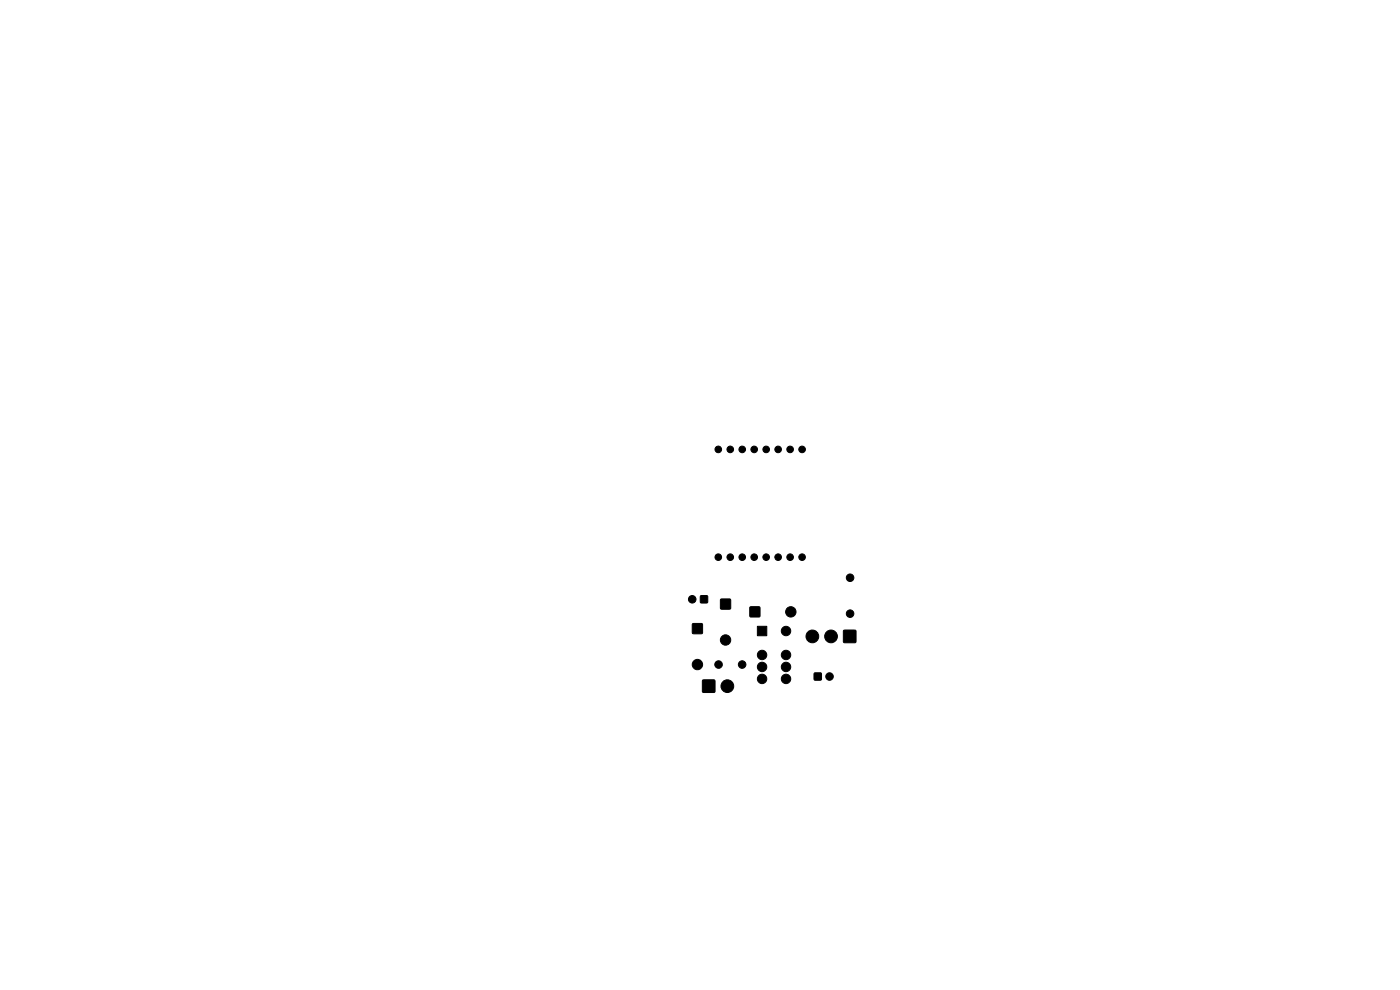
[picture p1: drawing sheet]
<svg xmlns="http://www.w3.org/2000/svg" width="297mm" height="210mm" viewBox="0 0 297 210" stroke-linecap="round" stroke-linejoin="round" font-family="sans-serif">
<g fill="#000" stroke="#000" stroke-width=".21">
<path d="M146.9 132.3h2.1v2.1h-2.1zM148.6 126.4h1.5v1.5h-1.5zM152.9 127.1h2.1v2.1h-2.1zM159.1 128.8h2.1v2h-2.1zM160.7 132.9h2v2h-2zM179 133.7h2.5v2.6h-2.5zM149.1 144.3h2.5v2.5h-2.5zM172.8 142.8h1.4v1.4h-1.4z"/>
<circle cx="152.4" cy="95.3" r=".7"/>
<circle cx="154.9" cy="95.3" r=".7"/>
<circle cx="157.5" cy="95.3" r=".7"/>
<circle cx="160" cy="95.3" r=".7"/>
<circle cx="162.5" cy="95.3" r=".7"/>
<circle cx="165.1" cy="95.3" r=".7"/>
<circle cx="167.6" cy="95.3" r=".7"/>
<circle cx="170.2" cy="95.3" r=".7"/>
<circle cx="152.4" cy="118.2" r=".7"/>
<circle cx="154.9" cy="118.2" r=".7"/>
<circle cx="157.5" cy="118.2" r=".7"/>
<circle cx="160" cy="118.2" r=".7"/>
<circle cx="162.5" cy="118.2" r=".7"/>
<circle cx="165.1" cy="118.2" r=".7"/>
<circle cx="167.6" cy="118.2" r=".7"/>
<circle cx="170.2" cy="118.2" r=".7"/>
<circle cx="146.9" cy="127.1" r=".8"/>
<circle cx="153.9" cy="135.8" r="1.1"/>
<circle cx="161.7" cy="138.9" r="1"/>
<circle cx="166.8" cy="133.9" r="1"/>
<circle cx="166.8" cy="138.9" r="1"/>
<circle cx="167.8" cy="129.8" r="1.1"/>
<circle cx="172.3" cy="135" r="1.35"/>
<circle cx="176.3" cy="135" r="1.35"/>
<circle cx="180.3" cy="130.2" r=".8"/>
<circle cx="180.3" cy="122.6" r=".8"/>
<circle cx="148" cy="141" r="1.1"/>
<circle cx="152.4" cy="141" r=".8"/>
<circle cx="154.3" cy="145.6" r="1.35"/>
<circle cx="157.4" cy="141" r=".8"/>
<circle cx="161.7" cy="141.5" r="1"/>
<circle cx="161.7" cy="144" r="1"/>
<circle cx="166.8" cy="141.5" r="1"/>
<circle cx="166.8" cy="144" r="1"/>
<circle cx="176" cy="143.5" r=".8"/>
</g>
</svg>
